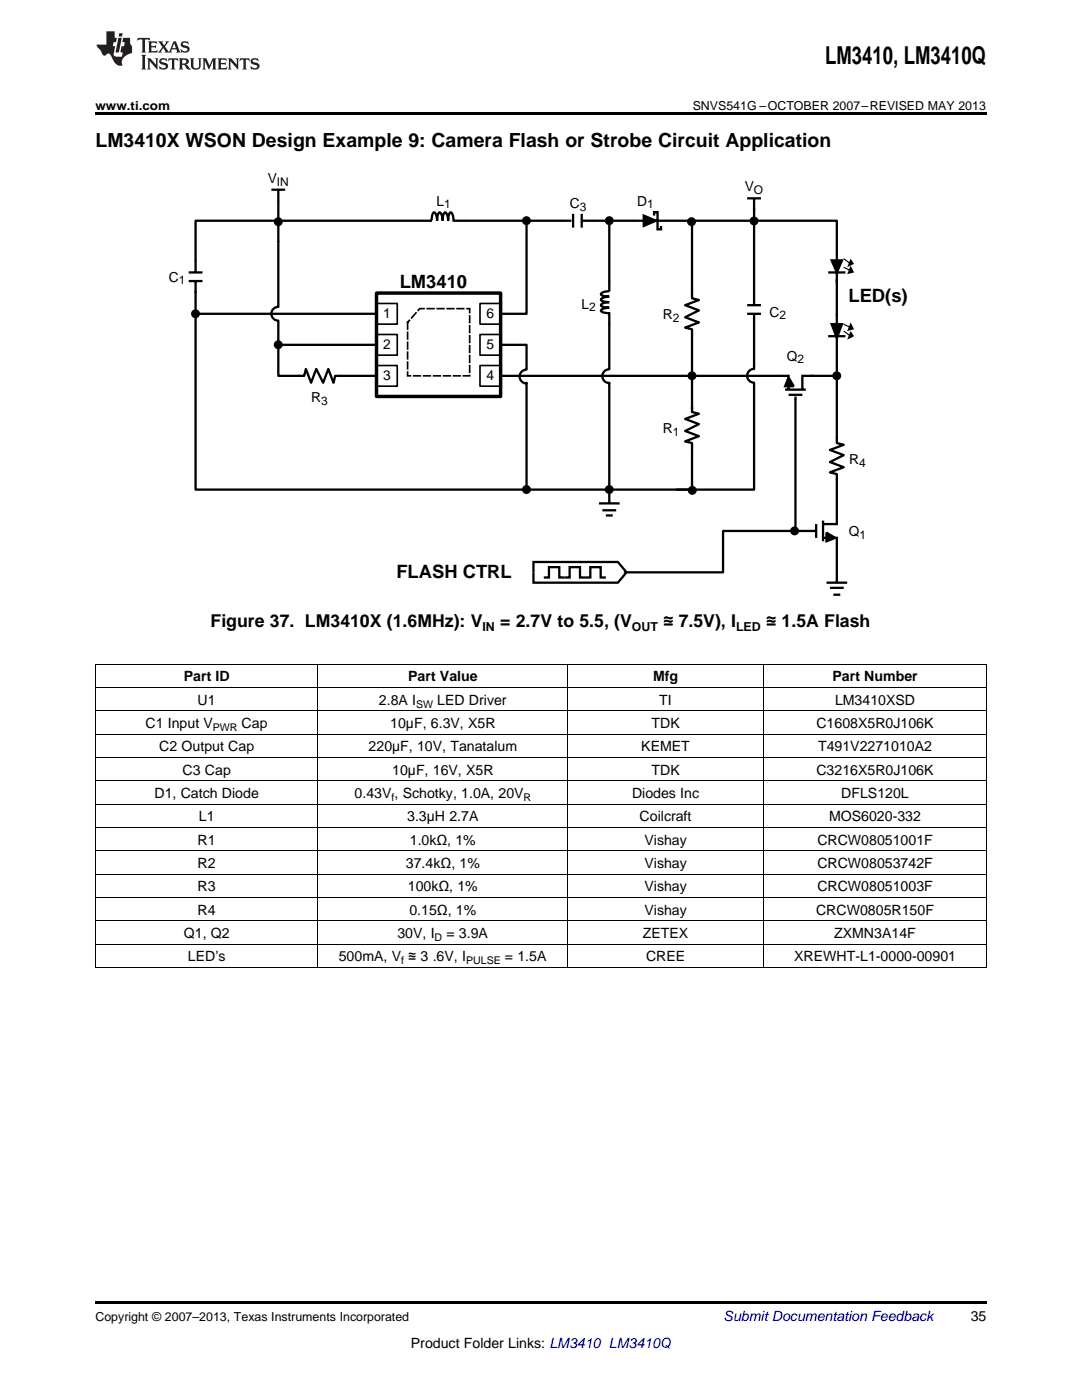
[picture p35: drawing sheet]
<svg xmlns="http://www.w3.org/2000/svg" width="216mm" height="279mm" viewBox="0 0 216 279" stroke-linecap="round" stroke-linejoin="round" font-family="sans-serif">
<defs><g id="words">
<text font-size="4.9" x="164.6" y="12.8">LM3410, LM3410Q</text>
<text font-size="3.9" x="19" y="29.3">LM3410X WSON Design Example 9: Camera Flash or Strobe Circuit Application</text>
<g font-size="3.7">
<text x="79.8" y="57.5">LM3410</text>
<text x="169.3" y="60.3">LED(s)</text>
<text x="79.1" y="115.3">FLASH CTRL</text>
</g>
<g font-size="3.5">
<text x="42" y="125.2">Figure 37. LM3410X (1.6MHz): V</text>
<text x="99.8" y="125.2">= 2.7V to 5.5, (V</text>
<text x="132.3" y="125.2">≊ 7.5V), I</text>
<text x="152.9" y="125.2">≊ 1.5A Flash</text>
</g>
<g font-size="2.8">
<text x="53.4" y="36.6">V</text>
<text x="87.1" y="41">L</text>
<text x="113.7" y="41.5">C</text>
<text x="127.1" y="41">D</text>
<text x="148.6" y="38.1">V</text>
<text x="33.7" y="56.2">C</text>
<text x="76.4" y="63.4">1</text>
<text x="97.1" y="63.4">6</text>
<text x="116" y="61.7">L</text>
<text x="132.3" y="63.7">R</text>
<text x="153.5" y="63.2">C</text>
<text x="76.4" y="69.6">2</text>
<text x="97.1" y="69.6">5</text>
<text x="157" y="72">Q</text>
<text x="76.4" y="75.8">3</text>
<text x="97.1" y="75.8">4</text>
<text x="62.1" y="80.2">R</text>
<text x="132.3" y="86.4">R</text>
<text x="169.4" y="92.6">R</text>
<text x="169.4" y="107.1">Q</text>
<text x="36.7" y="136">Part ID</text>
<text x="81.5" y="136">Part Value</text>
<text x="130.3" y="136">Mfg</text>
<text x="166.1" y="136">Part Number</text>
<text x="39.4" y="140.7">U1</text>
<text x="75.6" y="140.7">2.8A I</text>
<text x="87.2" y="140.7">LED Driver</text>
<text x="131.6" y="140.7">TI</text>
<text x="166.6" y="140.7">LM3410XSD</text>
<text x="29" y="145.3">C1 Input V</text>
<text x="31.8" y="150">C2 Output Cap</text>
<text x="48.2" y="145.3">Cap</text>
<text x="73.6" y="150">220µF, 10V, Tanatalum</text>
<text x="77.9" y="145.3">10µF, 6.3V, X5R</text>
<text x="128" y="150">KEMET</text>
<text x="130" y="145.3">TDK</text>
<text x="162.9" y="145.3">C1608X5R0J106K</text>
<text x="163.2" y="150">T491V2271010A2</text>
<text x="36.4" y="154.6">C3 Cap</text>
<text x="78.2" y="154.6">10µF, 16V, X5R</text>
<text x="130" y="154.6">TDK</text>
<text x="162.9" y="154.6">C3216X5R0J106K</text>
<text x="30.8" y="159.3">D1, Catch Diode</text>
<text x="70.8" y="159.3">0.43V , Schotky, 1.0A, 20V</text>
<text x="126.1" y="159.3">Diodes Inc</text>
<text x="167.9" y="159.3">DFLS120L</text>
<text x="39.7" y="163.9">L1</text>
<text x="81.2" y="163.9">3.3µH 2.7A</text>
<text x="127.6" y="163.9">Coilcraft</text>
<text x="165.4" y="163.9">MOS6020-332</text>
<text x="39.4" y="168.6">R1</text>
<text x="39.4" y="173.2">R2</text>
<text x="81" y="173.2">37.4kΩ, 1%</text>
<text x="81.8" y="168.6">1.0kΩ, 1%</text>
<text x="128.6" y="168.6">Vishay</text>
<text x="128.6" y="173.2">Vishay</text>
<text x="163.1" y="168.6">CRCW08051001F</text>
<text x="163.1" y="173.2">CRCW08053742F</text>
<text x="39.4" y="177.9">R3</text>
<text x="81.4" y="177.9">100kΩ, 1%</text>
<text x="128.6" y="177.9">Vishay</text>
<text x="163.1" y="177.9">CRCW08051003F</text>
<text x="39.4" y="182.6">R4</text>
<text x="81.7" y="182.6">0.15Ω, 1%</text>
<text x="128.6" y="182.6">Vishay</text>
<text x="162.8" y="182.6">CRCW0805R150F</text>
<text x="36.7" y="187.2">Q1, Q2</text>
<text x="37.5" y="191.9">LED’s</text>
<text x="67.6" y="191.9">500mA, V ≊ 3 .6V, I</text>
<text x="79.3" y="187.2">30V, I</text>
<text x="89.1" y="187.2">= 3.9A</text>
<text x="100.8" y="191.9">= 1.5A</text>
<text x="128.3" y="187.2">ZETEX</text>
<text x="128.9" y="191.9">CREE</text>
<text x="158.5" y="191.9">XREWHT-L1-0000-00901</text>
<text x="166.4" y="187.2">ZXMN3A14F</text>
<text x="193.7" y="263.6">35</text>
<text x="82" y="269">Product Folder Links: LM3410 LM3410Q</text>
</g>
<text font-size="2.8" fill="#0000c8" x="144.4" y="263.6">Submit Documentation Feedback</text>
<g font-size="2.5">
<text x="19" y="21.9">www.ti.com</text>
<text x="138.2" y="21.9">SNVS541G –OCTOBER 2007–REVISED MAY 2013</text>
<text x="96.3" y="125.9">IN</text>
<text x="126.1" y="125.9">OUT</text>
<text x="146.9" y="125.9">LED</text>
<text x="19" y="263.6">Copyright © 2007–2013, Texas Instruments Incorporated</text>
</g>
<g font-size="2.4">
<text x="55.2" y="37.1">IN</text>
<text x="88.6" y="41.5">1</text>
<text x="129.1" y="41.5">1</text>
<text x="150.4" y="38.6">O</text>
<text x="115.7" y="42">3</text>
<text x="35.7" y="56.7">1</text>
<text x="117.5" y="62.2">2</text>
<text x="134.3" y="64.2">2</text>
<text x="155.5" y="63.7">2</text>
<text x="159.1" y="72.5">2</text>
<text x="64.1" y="80.7">3</text>
<text x="134.3" y="86.9">1</text>
<text x="171.4" y="93.1">4</text>
<text x="171.5" y="107.6">1</text>
</g>
<g font-size="2.1">
<text x="83" y="141.2">SW</text>
<text x="42.5" y="145.9">PWR</text>
<text x="78.1" y="159.8">f</text>
<text x="104.5" y="159.8">R</text>
<text x="86.7" y="187.8">D</text>
<text x="80" y="192.4">f</text>
<text x="93" y="192.4">PULSE</text>
</g>
</g></defs>
<path d="M19 193.1h.2zM113.2 193.1h.1zM152.3 193.1h.1zM196.7 193.1h.1zM19 259.7h177.8v.5h-177.8z" fill="#000"/>
<g fill="none" stroke="#000" stroke-width=".2">
<path d="M19 137.2h177.8M19 132.6h177.8M19.1 132.6v60.5M63.4 132.6v60.5M113.2 132.6v60.5M152.3 132.6v60.5M196.8 132.6v60.5M19 155.8h177.8M19 151.2h177.8M19 146.5h177.8M19 141.9h177.8M19 179.1h177.8"/>
<path d="M19 174.5h177.8M19 169.8h177.8M19 165.2h177.8M19 160.5h177.8M19 193.1h177.8M19 188.4h177.8M19 183.8h177.8"/>
</g>
<g fill="none" stroke="#000" stroke-width=".46">
<path d="M54.2 37.9h2.7M55.5 37.9v5.8M149.1 39.6h2.7M150.5 39.6v21.3M37.7 54.4h2.7M37.7 56.1h2.7M39 56.1v2.4M55.5 44.4v16.9a1.38 1.38 0 0 0-1.4 1.3 1.38 1.38 0 0 0 1.4 1.4v11h5.2l.3-1.4 1.1 2.8 1-2.8 1.4 2.8 1-2.8 1 2.8 .4-1.4h8.2M105.1 44.1v18.5h-5.2M114 44.1h-23.4l-.1-.1v-.5a1.16 1.16 0 0 0-.6-1.1 1.56 1.56 0 0 0-.5 1.6v-.5a1.23 1.23 0 0 0-.6-1.1 1.56 1.56 0 0 0-.5 1.6v-.5a1.23 1.23 0 0 0-.6-1.1 1.56 1.56 0 0 0-.5 1.6v-.5a1.22 1.22 0 0 0-.6-1.1 1.98 1.98 0 0 0-.5 1.7h-47.1v10.3M114.4 42.7v2.7M116.1 44.1h4.8"/>
<path d="M116.1 42.7v2.7M128.5 43l2.4 1.1-2.4 1zM130.5 43v-.7h.7v3.5h.7v-.7M149.8 44.1h-28.2v14.1h-.6a1.16 1.16 0 0 0-1.1 .5 1.55 1.55 0 0 0 1.7 .5h-.6a1.23 1.23 0 0 0-1.1 .6 1.55 1.55 0 0 0 1.7 .5h-.6a1.23 1.23 0 0 0-1.1 .6 1.55 1.55 0 0 0 1.7 .5h-.6a1.23 1.23 0 0 0-1.1 .6 1.57 1.57 0 0 0 1.7 .5v11.1a1.38 1.38 0 0 0-1.4 1.4 1.38 1.38 0 0 0 1.4 1.4v20.6M99.9 68.8h5.2v5a1.38 1.38 0 0 0-1.4 1.3 1.38 1.38 0 0 0 1.4 1.4v-.1v21.3h15.8M149.1 60.9h2.7M149.1 62.6h2.7M150.5 62.6v11a1.38 1.38 0 0 0-1.4 1.4 1.38 1.38 0 0 0 1.4 1.4v21.3h-15.5"/>
<circle cx="55.5" cy="44.2" r=".66"/>
<circle cx="105.1" cy="44" r=".66"/>
<circle cx="121.6" cy="44" r=".66"/>
<circle cx="150.5" cy="44.1" r=".66"/>
<circle cx="105.1" cy="97.7" r=".66"/>
<circle cx="121.6" cy="97.7" r=".66"/>
</g>
<g fill="#000">
<path d="M128.5 43l2.4 1.1-2.4 1z"/>
<circle cx="55.5" cy="44.2" r=".66"/>
<circle cx="105.1" cy="44" r=".66"/>
<circle cx="121.6" cy="44" r=".66"/>
<circle cx="150.5" cy="44.1" r=".66"/>
<circle cx="105.1" cy="97.7" r=".66"/>
<circle cx="121.6" cy="97.7" r=".66"/>
</g>
<path d="M75.1 58.5h24.8v20.6h-24.8z" fill="none" stroke="#000" stroke-width=".69"/>
<path d="M83.7 61.6h10v13.4h-12.4v-10.7z" fill-rule="evenodd" fill="#fff"/>
<path d="M83.7 61.6h10v13.4h-12.4v-10.7z" fill="none" stroke="#000" stroke-width=".33" stroke-dasharray="1.3 .7"/>
<path d="M75.1 60.6h4.2v4.1h-4.2zM75.1 66.8h4.2v4.1h-4.2zM75.1 72.9h4.2v4.2h-4.2zM95.8 60.6h4.1v4.1h-4.1zM95.8 66.8h4.1v4.1h-4.1zM95.8 72.9h4.1v4.2h-4.1z" fill="none" stroke="#000" stroke-width=".33"/>
<g fill="none" stroke="#000" stroke-width=".46">
<path d="M39 58.2v4.4h36.1M138.1 44.1v15.4l1.4 .4-2.8 1 2.8 1-2.8 1.4 2.8 1-2.8 1.1 1.4 .3v15.8M150.5 44.1h16.5v44.3l1.4 .4-2.8 1 2.8 1-2.8 1.4 2.8 1-2.8 1.1 1.4 .3v10h-2.8M165.3 54.4h3.4M165.9 52h2.1l-1 2.4zM39 62.6v35.1h65.4M55.5 68.8h19.6M99.9 75h57.4v2.8M156.7 77.8h4.1M157.3 75.4l1.1 1.7h-1.7zM157.3 78.8h2.8M158.7 79.1v26.9h4.2"/>
<path d="M161.8 75h5.2M162.2 75h-2.1v2.8M165.3 67.1h3.4M165.9 64.7h2.1l-1 2.7zM121.6 97.4v3.1M138.1 81.2v1l1.4 .4-2.8 1 2.8 1-2.8 1.4 2.8 1-2.8 1.1 1.4 .3v9.3h-15.8M106.4 112.2h16.9l1.7 2-1.7 2.1h-16.9zM108.5 115.3h1v-2.1h2.1v2.1h2.1v-2.1h2v2.1h2.1v-2.1h2.1v2.1h1M119.5 100.5h4.1M120.2 101.8h2.8M120.9 102.9h1.4M158.4 106h-14.1v8.2h-19.6"/>
<path d="M162.9 104.6v2.7M164.2 107.3h2.8v9M164.2 103.9v4.1M164.9 106.3l1.7 1-1.7 .7zM164.9 116.3h4.1M165.6 117.3h2.8M166.3 118.7h1.4"/>
<circle cx="138" cy="44.2" r=".66"/>
<circle cx="39" cy="62.6" r=".66"/>
<circle cx="55.5" cy="68.8" r=".66"/>
<circle cx="138.1" cy="75" r=".66"/>
<circle cx="167" cy="75" r=".66"/>
<circle cx="138.1" cy="97.9" r=".66"/>
<circle cx="158.5" cy="106" r=".66"/>
</g>
<g fill="#000">
<path d="M165.9 52h2.1l-1 2.4zM169.7 53l.7 1.4-1.4 .3zM169.7 51.6l.7 1.1-1.4 .6zM157.3 75.4l1.1 1.7h-1.7zM165.9 64.7h2.1l-1 2.7zM169.7 66.1l.7 1-1.4 .7zM169.7 64.3l.7 1.4-1.4 .4zM164.9 106.3l1.7 1-1.7 .7z"/>
<circle cx="138" cy="44.2" r=".66"/>
<circle cx="39" cy="62.6" r=".66"/>
<circle cx="55.5" cy="68.8" r=".66"/>
<circle cx="138.1" cy="75" r=".66"/>
<circle cx="167" cy="75" r=".66"/>
<circle cx="138.1" cy="97.9" r=".66"/>
<circle cx="158.5" cy="106" r=".66"/>
</g>
<path d="M168.4 53.3l1.3 .7M168.4 51.6l1.3 1.1M168.4 66.1l1.3 1M168.4 64.7l1.3 .7" fill="none" stroke="#000" stroke-width=".23"/>
<path d="M19 22.5h177.8v.5h-177.8z" fill="#000"/>
<g fill="#231f20">
<path d="M27.5 7.6l-.1 .5 .4-.2h.6v.1v2.1l-.2 .4h1l-.3-.4v-2.1l.1-.1h.5l.5 .2-.2-.5zM29.5 8.3l.2 .3v1.5l-.2 .4h1.8l.2-.6a1.04 1.04 0 0 1-1.3 .2v-.7h.6l.3 .2v-.6l-.3 .2h-.6v-.6l.8-.1 .4 .3-.2-.5zM31.5 8.3l.9 1.1-.9 1.1h.8l-.2-.2 .5-.7 .4 .7-.2 .2h1.5l-.1-.2 .1-.4h.9l.1 .4-.2 .2h1l-.3-.3-.7-1.9h-.5l-.9 2-.8-1 .9-1h-.8l.1 .3-.3 .5-.4-.6 .2-.2zM34.7 8.6l.4 1h-.7zM36.3 8.4a.63 .63 0 0 0-.2 .7 .63 .63 0 0 0 .6 .4l.6 .2 .1 .2a.75 .75 0 0 1-.7 .4 .75 .75 0 0 1-.6-.5l.1 .7 .1-.1a1.11 1.11 0 0 0 1.5-.6 1.13 1.13 0 0 0-1.2-.8l-.1-.4a1.04 1.04 0 0 1 1.2 .2l-.2-.5-.1 .1-.5-.2zM28.2 10.9l.2 .4v2.2l-.2 .4h1l-.3-.4v-2.2l.3-.4zM29.3 11.6l.3 .4v1.5l-.3 .4h.8l-.2-.4v-1.3l1.5 1.7v-1.9l.2-.4h-.7l.2 .4v.9l-1.1-1.3zM32 11.8a.62 .62 0 0 0-.2 .7 .62 .62 0 0 0 .6 .4l.6 .1 .1 .3a.76 .76 0 0 1-.7 .3 .76 .76 0 0 1-.6-.4l.1 .7 .1-.1a1.11 1.11 0 0 0 1.5-.6 1.13 1.13 0 0 0-1.2-.8l-.1-.4a1.04 1.04 0 0 1 1.2 .2l-.2-.6-.1 .1-.5-.1zM33.7 11.6l-.2 .6a.61 .61 0 0 1 .8-.3v1.6l-.2 .4h.9l-.2-.4v-1.6a.63 .63 0 0 1 .8 .3l-.2-.6zM35.6 11.6l.3 .4v1.5l-.3 .4h1l-.2-.2v-.8l.5 .2a.76 .76 0 0 0 1.2 .7l-1-1a.58 .58 0 0 0 .6-.5 .58 .58 0 0 0-.5-.6zM36.4 11.9h.1a.45 .45 0 0 1 .5 .1 .45 .45 0 0 1 .1 .5l-.7 .2zM37.9 11.6l.2 .2a2.17 2.17 0 0 0 .3 1.9 .99 .99 0 0 0 1.6-.6v-1.1l.2-.4h-.7l.2 .2a1.92 1.92 0 0 1-.2 1.8 .6 .6 0 0 1-.9-.5v-1.1l.2-.4zM40.4 11.6l.2 .4v1.5l-.2 .4h.7l-.2-.4v-1.4l.8 1.8 .8-1.8v1.4l-.2 .4h.9l-.2-.4v-1.5l.2-.4h-.8l-.6 1.5-.6-1.5zM43.4 11.6l.2 .4v1.5l-.2 .4h1.8l.2-.6a1.04 1.04 0 0 1-1.3 .1v-.6h.5l.4 .2v-.6l-.4 .2h-.5v-.7h.8l.3 .3-.1-.6zM45.5 11.6l.2 .4v1.5l-.2 .4h.7l-.2-.4v-1.3l1.5 1.7v-1.9l.2-.4h-.7l.2 .4v.9l-1.1-1.3zM47.9 11.6l-.1 .6a.61 .61 0 0 1 .8-.3v1.6l-.3 .4h1l-.3-.4 .1-1.6a.63 .63 0 0 1 .7 .3l-.1-.6zM50.2 11.8a.62 .62 0 0 0-.2 .7 .62 .62 0 0 0 .6 .4l.6 .1 .2 .3a.76 .76 0 0 1-.8 .3 .76 .76 0 0 1-.6-.4l.1 .7 .2-.1a1.11 1.11 0 0 0 1.5-.6 1.13 1.13 0 0 0-1.3-.8l-.1-.4a1.04 1.04 0 0 1 1.2 .2l-.1-.6-.2 .1-.5-.1z"/>
<path d="M21.2 6.3v2.6h-1.9l.1 .4 .7 .9a.91 .91 0 0 0 1 .8 .56 .56 0 0 1 .5-.3 .56 .56 0 0 1 .5 .3l.4 .8a1.53 1.53 0 0 0 1.9 1.2 1.54 1.54 0 0 1 1-2.1l.9-.3v-1.4a1.52 1.52 0 0 1-.3-1.6h-1.4l-.2 .8h.5l-.2 .8h-.4l-.2 1v.2l.4 .1-.2 .8a1.93 1.93 0 0 1-1.6-.3l.3-1.8h-.5l.2-.8h.4l.2-.8h-.4v-1.3zM23.6 7.6l-.6 2.9h.7l.6-2.9zM23.8 6.6l-.1 .7h.6l.2-.7z"/>
</g>
<use href="#words"/>
</svg>
